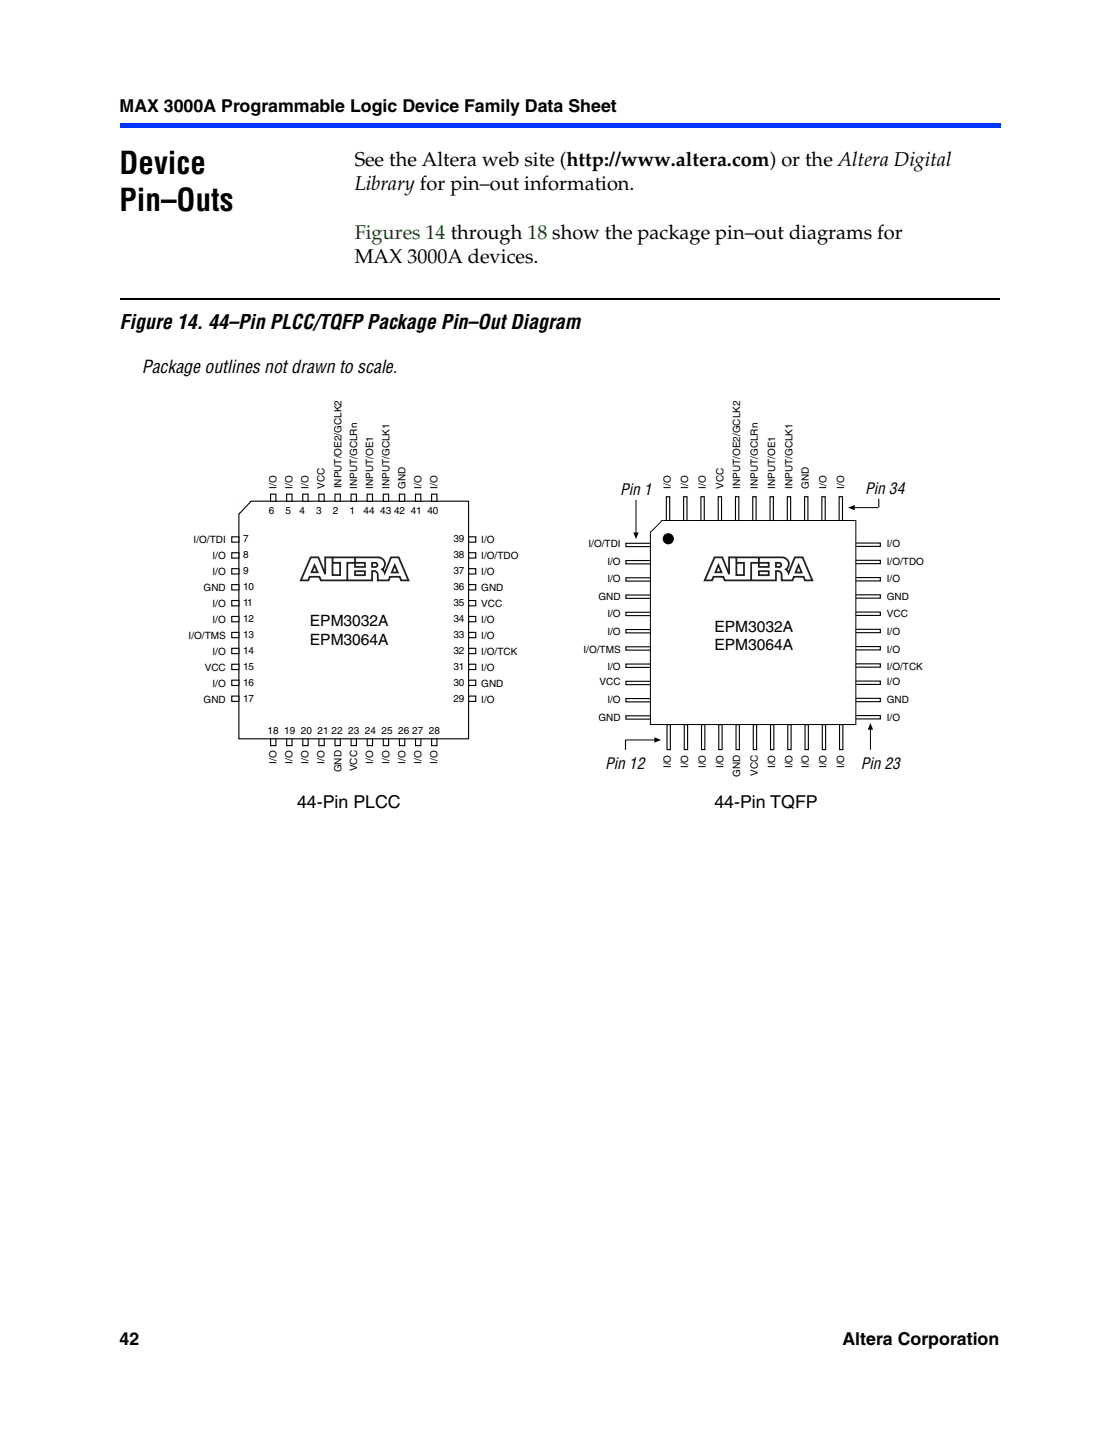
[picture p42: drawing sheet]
<svg xmlns="http://www.w3.org/2000/svg" width="178mm" height="229mm" viewBox="0 0 178 229" stroke-linecap="round" stroke-linejoin="round" font-family="sans-serif">
<defs><g id="words">
<g font-size="4.9">
<text x="19" y="27.6">Device</text>
<text x="19" y="33.5">Pin–Outs</text>
</g>
<g font-size="3.2">
<text x="56.3" y="26.4">See the Altera web site (http://www.altera.com) or the Altera Digital</text>
<text x="56.3" y="30.2">Library for pin–out information.</text>
<text x="56.3" y="41.7">MAX 3000A devices.</text>
<text x="19" y="52.2">Figure 14. 44–Pin PLCC/TQFP Package Pin–Out Diagram</text>
</g>
<text font-size="3.2" fill="#007e00" x="56.3" y="37.9">Figures 14 through 18 show the package pin–out diagrams for</text>
<g font-size="2.8">
<text x="19" y="17.8">MAX 3000A Programmable Logic Device Family Data Sheet</text>
<text x="22.5" y="59.2">Package outlines not drawn to scale.</text>
<text x="47.2" y="128.2">44-Pin PLCC</text>
<text x="113.4" y="128.2">44-Pin TQFP</text>
<text x="19" y="213.5">42</text>
<text x="133.7" y="213.5">Altera Corporation</text>
</g>
<g font-size="2.5">
<text x="98.4" y="78.6">Pin 1</text>
<text x="137.3" y="78.5">Pin 34</text>
<text x="49.2" y="99.4">EPM3032A</text>
<text x="113.4" y="100.3">EPM3032A</text>
<text x="49.2" y="102.3">EPM3064A</text>
<text x="113.4" y="103.2">EPM3064A</text>
<text x="96.1" y="122">Pin 12</text>
<text x="136.6" y="122">Pin 23</text>
</g>
<g font-size="1.6">
<text x="43.9" y="77.6" transform="rotate(-90 43.9 77.6)">I/O</text>
<text x="46.4" y="77.6" transform="rotate(-90 46.4 77.6)">I/O</text>
<text x="49" y="77.6" transform="rotate(-90 49 77.6)">I/O</text>
<text x="51.5" y="77.6" transform="rotate(-90 51.5 77.6)">VCC</text>
<text x="54.2" y="77.5" transform="rotate(-90 54.2 77.5)">INPUT/OE2/GCLK2</text>
<text x="56.7" y="77.6" transform="rotate(-90 56.7 77.6)">INPUT/GCLRn</text>
<text x="59.3" y="77.6" transform="rotate(-90 59.3 77.6)">INPUT/OE1</text>
<text x="61.8" y="77.6" transform="rotate(-90 61.8 77.6)">INPUT/GCLK1</text>
<text x="64.3" y="77.6" transform="rotate(-90 64.3 77.6)">GND</text>
<text x="66.9" y="77.6" transform="rotate(-90 66.9 77.6)">I/O</text>
<text x="69.4" y="77.6" transform="rotate(-90 69.4 77.6)">I/O</text>
<text x="106.5" y="77.6" transform="rotate(-90 106.5 77.6)">I/O</text>
<text x="109.3" y="77.6" transform="rotate(-90 109.3 77.6)">I/O</text>
<text x="112" y="77.6" transform="rotate(-90 112 77.6)">I/O</text>
<text x="114.8" y="77.6" transform="rotate(-90 114.8 77.6)">VCC</text>
<text x="117.5" y="77.6" transform="rotate(-90 117.5 77.6)">INPUT/OE2/GCLK2</text>
<text x="120.3" y="77.6" transform="rotate(-90 120.3 77.6)">INPUT/GCLRn</text>
<text x="123" y="77.6" transform="rotate(-90 123 77.6)">INPUT/OE1</text>
<text x="125.8" y="77.6" transform="rotate(-90 125.8 77.6)">INPUT/GCLK1</text>
<text x="128.4" y="77.6" transform="rotate(-90 128.4 77.6)">GND</text>
<text x="131.2" y="77.6" transform="rotate(-90 131.2 77.6)">I/O</text>
<text x="134" y="77.6" transform="rotate(-90 134 77.6)">I/O</text>
<text x="42.7" y="81.6">6</text>
<text x="45.3" y="81.6">5</text>
<text x="47.6" y="81.6">4</text>
<text x="50.2" y="81.6">3</text>
<text x="52.9" y="81.6">2</text>
<text x="55.5" y="81.6">1</text>
<text x="57.7" y="81.6">44 43 42 41 40</text>
<text x="30.7" y="86.2">I/O/TDI</text>
<text x="33.7" y="88.7">I/O</text>
<text x="38.6" y="86.1">7</text>
<text x="38.6" y="88.6">8</text>
<text x="72" y="86.1">39</text>
<text x="72" y="88.6">38</text>
<text x="76.4" y="86.2">I/O</text>
<text x="76.4" y="88.7">I/O/TDO</text>
<text x="93.4" y="86.9">I/O/TDI</text>
<text x="96.4" y="89.7">I/O</text>
<text x="140.8" y="86.9">I/O</text>
<text x="140.8" y="89.8">I/O/TDO</text>
<text x="32.3" y="93.8">GND</text>
<text x="33.7" y="91.3">I/O</text>
<text x="38.6" y="91.2">9</text>
<text x="38.6" y="93.7">10</text>
<text x="72" y="91.2">37</text>
<text x="72" y="93.7">36</text>
<text x="76.4" y="91.3">I/O</text>
<text x="76.4" y="93.8">GND</text>
<text x="95" y="95.2">GND</text>
<text x="96.4" y="92.4">I/O</text>
<text x="140.8" y="92.4">I/O</text>
<text x="140.8" y="95.2">GND</text>
<text x="29.9" y="101.4">I/O/TMS</text>
<text x="33.7" y="98.9">I/O</text>
<text x="33.7" y="96.4">I/O</text>
<text x="38.6" y="96.3">11</text>
<text x="38.6" y="98.8">12</text>
<text x="38.6" y="101.3">13</text>
<text x="72" y="96.3">35</text>
<text x="72" y="98.8">34</text>
<text x="72" y="101.3">33</text>
<text x="76.4" y="96.4">VCC</text>
<text x="76.4" y="98.9">I/O</text>
<text x="76.4" y="101.4">I/O</text>
<text x="96.4" y="98">I/O</text>
<text x="96.4" y="100.8">I/O</text>
<text x="140.8" y="98">VCC</text>
<text x="140.8" y="100.8">I/O</text>
<text x="32.5" y="106.5">VCC</text>
<text x="33.7" y="103.9">I/O</text>
<text x="38.6" y="103.9">14</text>
<text x="38.6" y="106.4">15</text>
<text x="72" y="103.9">32</text>
<text x="72" y="106.4">31</text>
<text x="76.4" y="103.9">I/O/TCK</text>
<text x="76.4" y="106.5">I/O</text>
<text x="92.6" y="103.6">I/O/TMS</text>
<text x="96.4" y="106.3">I/O</text>
<text x="140.8" y="103.6">I/O</text>
<text x="140.8" y="106.3">I/O/TCK</text>
<text x="32.3" y="111.6">GND</text>
<text x="33.7" y="109.1">I/O</text>
<text x="38.6" y="109">16</text>
<text x="38.6" y="111.5">17</text>
<text x="72" y="109">30</text>
<text x="72" y="111.5">29</text>
<text x="76.4" y="109.1">GND</text>
<text x="76.4" y="111.6">I/O</text>
<text x="95.2" y="108.8">VCC</text>
<text x="96.4" y="111.6">I/O</text>
<text x="140.8" y="108.8">I/O</text>
<text x="140.8" y="111.6">GND</text>
<text x="42.5" y="116.6">18 19 20 21 22 23 24 25 26 27 28</text>
<text x="95" y="114.4">GND</text>
<text x="140.8" y="114.4">I/O</text>
<text x="43.9" y="121.2" transform="rotate(-90 43.9 121.2)">I/O</text>
<text x="46.4" y="121.2" transform="rotate(-90 46.4 121.2)">I/O</text>
<text x="49" y="121.2" transform="rotate(-90 49 121.2)">I/O</text>
<text x="51.5" y="121.2" transform="rotate(-90 51.5 121.2)">I/O</text>
<text x="54.2" y="122.6" transform="rotate(-90 54.2 122.6)">GND</text>
<text x="56.7" y="122.5" transform="rotate(-90 56.7 122.5)">VCC</text>
<text x="59.3" y="121.2" transform="rotate(-90 59.3 121.2)">I/O</text>
<text x="61.8" y="121.2" transform="rotate(-90 61.8 121.2)">I/O</text>
<text x="64.3" y="121.2" transform="rotate(-90 64.3 121.2)">I/O</text>
<text x="66.9" y="121.2" transform="rotate(-90 66.9 121.2)">I/O</text>
<text x="69.4" y="121.2" transform="rotate(-90 69.4 121.2)">I/O</text>
<text x="106.5" y="121.9" transform="rotate(-90 106.5 121.9)">I/O</text>
<text x="109.3" y="121.9" transform="rotate(-90 109.3 121.9)">I/O</text>
<text x="112" y="121.9" transform="rotate(-90 112 121.9)">I/O</text>
<text x="114.8" y="121.9" transform="rotate(-90 114.8 121.9)">I/O</text>
<text x="117.5" y="123.4" transform="rotate(-90 117.5 123.4)">GND</text>
<text x="120.3" y="123.2" transform="rotate(-90 120.3 123.2)">VCC</text>
<text x="123" y="121.9" transform="rotate(-90 123 121.9)">I/O</text>
<text x="125.8" y="121.9" transform="rotate(-90 125.8 121.9)">I/O</text>
<text x="128.4" y="121.9" transform="rotate(-90 128.4 121.9)">I/O</text>
<text x="131.2" y="121.9" transform="rotate(-90 131.2 121.9)">I/O</text>
<text x="134" y="121.9" transform="rotate(-90 134 121.9)">I/O</text>
</g>
</g></defs>
<g fill="#0036ff">
<path d="M19.1 19.6h.3v.7h-.3z"/>
<path d="M19.4 19.6h139.5v.7h-139.5z"/>
</g>
<path d="M19 47.5h139.7" fill="none" stroke="#000" stroke-width=".17"/>
<path d="M27.7 61.4h122.1v69.1h-122.1z" fill="#fff"/>
<g fill="#fff" stroke="#000" stroke-width=".18">
<path d="M125 78.9h.5v3.8h-.5z"/>
<path d="M122.2 78.9h.6v3.8h-.6z"/>
<path d="M119.5 78.9h.5v3.8h-.5z"/>
<path d="M116.8 78.9h.5v3.8h-.5z"/>
<path d="M108.5 78.9h.6v3.8h-.6z"/>
<path d="M105.8 78.9h.5v3.8h-.5z"/>
<path d="M133.2 78.9h.5v3.8h-.5z"/>
<path d="M130.5 78.9h.5v3.8h-.5z"/>
<path d="M127.7 78.9h.6v3.8h-.6z"/>
<path d="M111.3 78.9h.5v3.8h-.5z"/>
<path d="M114 78.9h.5v3.8h-.5z"/>
<path d="M125.1 115h.5v4h-.5z"/>
<path d="M122.3 115h.6v4h-.6z"/>
<path d="M119.6 115h.5v4h-.5z"/>
<path d="M116.8 115h.6v4h-.6z"/>
<path d="M108.6 115h.6v4h-.6z"/>
<path d="M105.9 115h.5v4h-.5z"/>
<path d="M133.3 115h.5v4h-.5z"/>
<path d="M130.5 115h.6v4h-.6z"/>
<path d="M127.8 115h.5v4h-.5z"/>
<path d="M111.4 115h.5v4h-.5z"/>
<path d="M114.1 115h.5v4h-.5z"/>
<path d="M135.8 105.4h4v.5h-4z"/>
<path d="M135.8 102.6h4v.6h-4z"/>
<path d="M135.8 99.9h4v.5h-4z"/>
<path d="M135.8 97.2h4v.5h-4z"/>
<path d="M135.8 89h4v.5h-4z"/>
<path d="M135.8 86.2h4v.5h-4z"/>
<path d="M135.8 113.6h4v.5h-4z"/>
<path d="M135.8 110.9h4v.5h-4z"/>
<path d="M135.8 108.1h4v.6h-4z"/>
<path d="M135.8 91.7h4v.5h-4z"/>
<path d="M135.8 94.4h4v.6h-4z"/>
<path d="M99.4 105.4h3.9v.5h-3.9z"/>
<path d="M99.4 102.7h3.9v.5h-3.9z"/>
<path d="M99.4 99.9h3.9v.6h-3.9z"/>
<path d="M99.4 97.2h3.9v.5h-3.9z"/>
<path d="M99.4 89h3.9v.5h-3.9z"/>
<path d="M99.4 86.2h3.9v.6h-3.9z"/>
<path d="M99.4 113.6h3.9v.6h-3.9z"/>
<path d="M99.4 110.9h3.9v.5h-3.9z"/>
<path d="M99.4 108.2h3.9v.5h-3.9z"/>
<path d="M99.4 91.7h3.9v.6h-3.9z"/>
<path d="M99.4 94.5h3.9v.5h-3.9z"/>
</g>
<path d="M100.5 84.5h.9l-.4 1.1z" fill-rule="evenodd" fill="#000"/>
<path d="M103.3 82.6h32.6v32.4h-32.6z" fill="#fff" stroke="#000" stroke-width=".16"/>
<g fill="#fff" stroke="#000" stroke-width=".18">
<path d="M50.6 117.2h.9v1.2h-.9z"/>
<path d="M48.1 117.2h.8v1.2h-.8z"/>
<path d="M45.5 117.2h.9v1.2h-.9z"/>
<path d="M43 117.2h.8v1.2h-.8z"/>
<path d="M53.2 117.2h.8v1.2h-.8z"/>
<path d="M58.3 117.2h.8v1.2h-.8z"/>
<path d="M63.4 117.2h.9v1.2h-.9z"/>
<path d="M55.7 117.2h.9v1.2h-.9z"/>
<path d="M60.9 117.2h.8v1.2h-.8z"/>
<path d="M66 117.2h.8v1.2h-.8z"/>
<path d="M68.5 117.2h.9v1.2h-.9z"/>
<path d="M37.9 79.6h36.5v37.7h-36.5z"/>
<path d="M50.6 78.4h.9v1.2h-.9z"/>
<path d="M48.1 78.4h.8v1.2h-.8z"/>
<path d="M45.5 78.4h.9v1.2h-.9z"/>
<path d="M42.9 78.4h.9v1.2h-.9z"/>
<path d="M53.2 78.4h.8v1.2h-.8z"/>
<path d="M58.3 78.4h.8v1.2h-.8z"/>
<path d="M63.4 78.4h.8v1.2h-.8z"/>
<path d="M55.7 78.4h.9v1.2h-.9z"/>
<path d="M60.8 78.4h.9v1.2h-.9z"/>
<path d="M66 78.4h.8v1.2h-.8z"/>
<path d="M68.5 78.4h.9v1.2h-.9z"/>
<path d="M36.8 102.9h1.1v.9h-1.1z"/>
<path d="M36.8 105.4h1.1v.9h-1.1z"/>
<path d="M36.8 108h1.1v.8h-1.1z"/>
<path d="M36.8 110.5h1.1v.9h-1.1z"/>
<path d="M36.8 100.4h1.1v.8h-1.1z"/>
<path d="M36.8 95.3h1.1v.9h-1.1z"/>
<path d="M36.8 90.3h1.1v.8h-1.1z"/>
<path d="M36.8 97.9h1.1v.8h-1.1z"/>
<path d="M36.8 92.8h1.1v.9h-1.1z"/>
<path d="M36.8 87.7h1.1v.9h-1.1z"/>
<path d="M36.8 85.2h1.1v.9h-1.1z"/>
<path d="M74.4 102.9h1.1v.9h-1.1z"/>
<path d="M74.4 105.4h1.1v.9h-1.1z"/>
<path d="M74.4 108h1.1v.8h-1.1z"/>
<path d="M74.4 110.5h1.1v.9h-1.1z"/>
<path d="M74.4 100.4h1.1v.8h-1.1z"/>
<path d="M74.4 95.3h1.1v.9h-1.1z"/>
<path d="M74.4 90.3h1.1v.8h-1.1z"/>
<path d="M74.4 97.9h1.1v.8h-1.1z"/>
<path d="M74.4 92.8h1.1v.9h-1.1z"/>
<path d="M74.4 87.7h1.1v.9h-1.1z"/>
<path d="M74.4 85.2h1.1v.9h-1.1z"/>
</g>
<g fill="#fff" stroke="#fff" stroke-width=".18">
<path d="M39.2 78.1l1 .9-2.5 2.5-1-.9z"/>
<path d="M101.4 83.5l2.6-2.6 1.3 1.3-2.6 2.5z"/>
</g>
<path d="M39.9 79.5l-1.9 2.1M139.5 79.2v1.4M99.3 117.5v1.5" fill="none" stroke="#000" stroke-width=".18"/>
<path d="M101 79.3v5.3M105.1 82.7l-1.8 1.7M135.6 80.6h3.8M99.3 117.5h4.7M138.2 115.8v3.2" fill="none" stroke="#000" stroke-width=".16"/>
<g fill="#000">
<path d="M134.6 80.6l1.1-.4v.8z" fill-rule="evenodd"/>
<path d="M103.9 117l1 .5-1 .4z" fill-rule="evenodd"/>
<path d="M138.2 114.8l.4 1h-.8z" fill-rule="evenodd"/>
</g>
<path d="M28.1 61.7h121.2v68.5h-121.2z" fill="none" stroke="#fff" stroke-width=".35"/>
<g fill="none" stroke="#231f20" stroke-width=".28">
<path d="M49.3 88.5h1.2l1.1 2.6v-2.6h8.5a1.04 1.04 0 0 1 1 .7 1.04 1.04 0 0 1-.4 1.2l.4 .6 1-2.5h1.2l1.5 3.6h-1.1l-.2-.5h-1.6l-.2 .5h-1.7l-.1-1.1-.4-.3h-.4v1.4h-8.2l-.2-.5h-1.5l-.3 .5h-1.1zM49.9 89.7l.5 1.1h-.9zM52.8 88.5v2.8h1.2v-2h-1.2M56.4 90.7h1.5v.6h-1.5zM56.4 88.5v1.5h1.5v-.7h-2.8v2.8M59.1 89.3h.5a.33 .33 0 0 1 .3 .4 .33 .33 0 0 1-.3 .3h-.5zM62.7 89.7l.4 1.2h-.9zM113.4 88.5h1.3l1 2.6v-2.6h8.5a1.04 1.04 0 0 1 1 .7 1.04 1.04 0 0 1-.4 1.2l.4 .6 1-2.5h1.2l1.6 3.6h-1.2l-.2-.5h-1.6l-.2 .5h-1.7l-.1-1.1-.4-.3h-.4v1.4h-8.2l-.2-.5h-1.5l-.2 .5h-1.2zM114 89.7l.5 1.1h-.9zM116.9 88.5v2.8h1.2v-2h-1.2M120.5 88.5v1.5h1.5v-.7h-2.8v2.8M120.5 90.7h1.5v.6h-1.5z"/>
<path d="M123.2 89.3h.5a.33 .33 0 0 1 .3 .4 .33 .33 0 0 1-.3 .3h-.5zM126.8 89.7l.5 1.2h-1z"/>
</g>
<circle cx="106.1" cy="85.5" r=".79" fill="#000" stroke="#000" stroke-width=".18"/>
<use href="#words"/>
</svg>
